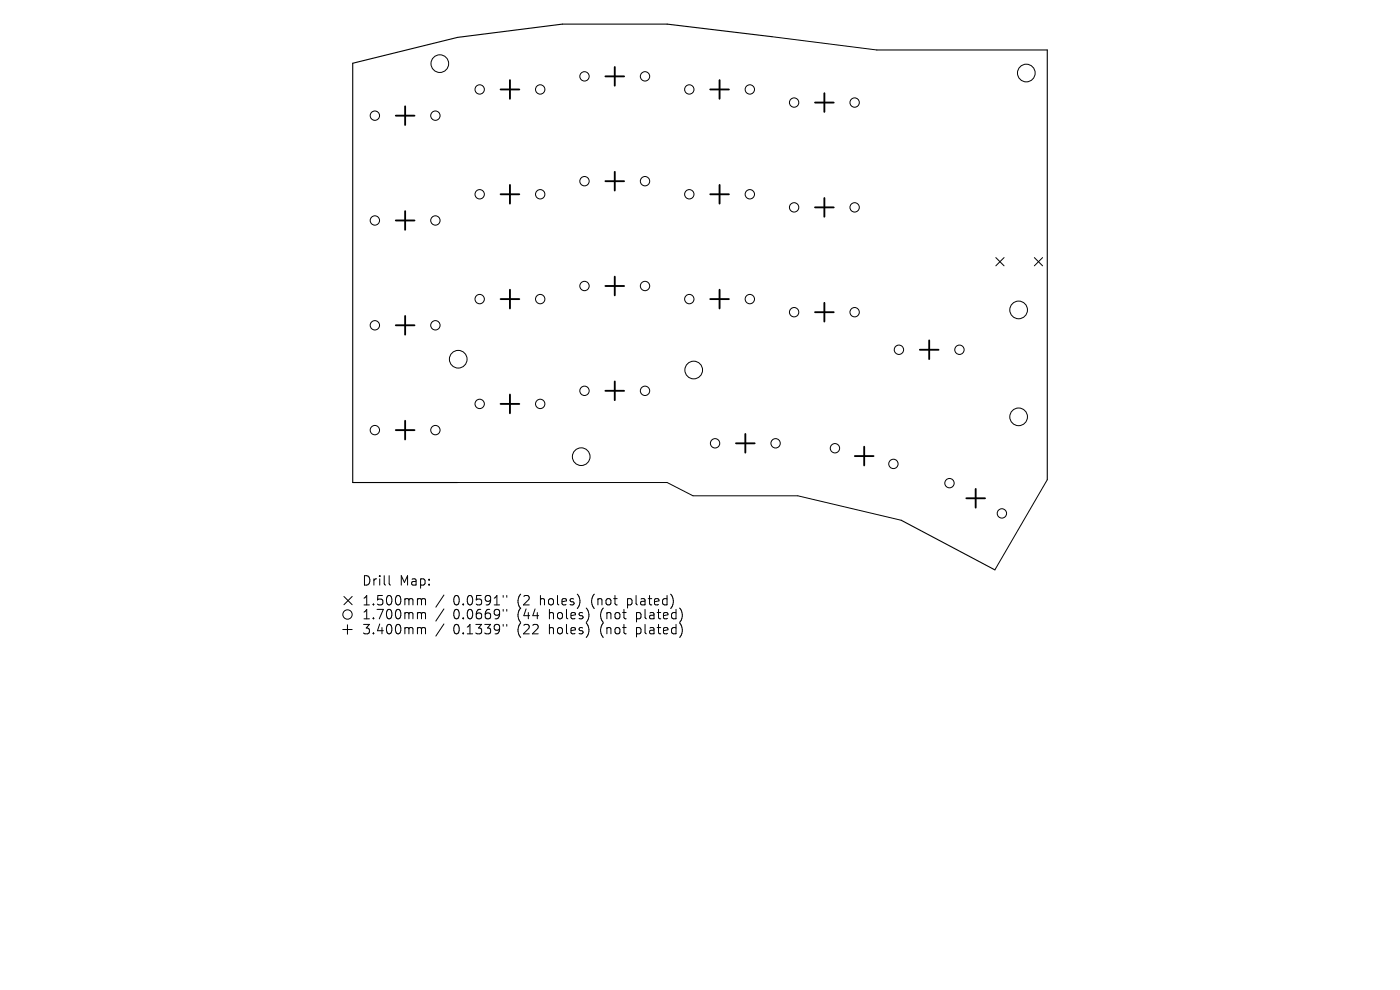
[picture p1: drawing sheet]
<svg xmlns="http://www.w3.org/2000/svg" width="297mm" height="210mm" viewBox="0 0 297 210" stroke-linecap="round" stroke-linejoin="round" font-family="sans-serif">
<defs><g id="words">
<g font-size="2.8">
<text x="76.7" y="124.5">Drill</text>
<text x="84.7" y="124.5">Map:</text>
<text x="76.7" y="128.7">1.500mm</text>
<text x="76.7" y="131.7">1.700mm</text>
<text x="96.2" y="128.7">0.0591&quot;</text>
<text x="96.2" y="131.7">0.0669&quot;</text>
<text x="109.9" y="128.7">(2</text>
<text x="109.9" y="131.7">(44</text>
<text x="114.8" y="128.7">holes)</text>
<text x="116.8" y="131.7">holes)</text>
<text x="125.9" y="128.7">(not</text>
<text x="127.8" y="131.7">(not</text>
<text x="133.7" y="128.7">plated)</text>
<text x="135.6" y="131.7">plated)</text>
<text x="76.7" y="134.8">3.400mm</text>
<text x="96.2" y="134.8">0.1339&quot;</text>
<text x="109.9" y="134.8">(22</text>
<text x="116.8" y="134.8">holes)</text>
<text x="127.8" y="134.8">(not</text>
<text x="135.6" y="134.8">plated)</text>
</g>
</g></defs>
<g fill="none" stroke="#000" stroke-width=".21">
<path d="M163.8 7.8l22.2 2.8M211.3 54.6l1.7 1.8M213 54.6l-1.7 1.8M219.4 54.6l1.8 1.8M221.2 54.6l-1.8 1.8M97.1 102.4h44.4l5.5 2.8h22.3l21.9 5.2M222.2 101.8l-11.1 19.1M72.7 133.5h2M73 126.5l1.7 1.8M73.7 132.5v2M74.7 126.5l-1.7 1.8M82.6 122.1v1.7l.2 .3"/>
<path d="M88.8 127l.5 .1 .1 .2M88.8 129.9l.5 .1 .1 .2M88.8 133.1l.5 .1 .1 .2M89.4 127.3l.3-.3 .5 .1 .1 1.2M89.4 127.3v1M89.4 130.2v1.1M89.4 133.4v1.1M89.4 130.2l.3-.3 .5 .1 .1 1.3M89.4 133.4l.3-.3 .5 .1 .1 1.3M94.2 126.2l-1.7 2.6M94.2 129.2l-1.7 2.5M94.2 132.4l-1.7 2.5"/>
<path d="M106.7 126.3v.4M106.7 129.3v.4M106.7 132.5v.3M107.5 126.3v.4M107.5 129.3v.4M107.5 132.5v.3"/>
<circle cx="93.3" cy="13.5" r="1.87"/>
<circle cx="101.8" cy="19" r=".99"/>
<circle cx="114.6" cy="19" r=".99"/>
<circle cx="124" cy="16.2" r=".99"/>
<circle cx="136.8" cy="16.2" r=".99"/>
<circle cx="146.2" cy="19" r=".99"/>
<circle cx="159.1" cy="19" r=".99"/>
<circle cx="217.7" cy="15.5" r="1.88"/>
<circle cx="79.5" cy="24.5" r=".99"/>
<circle cx="92.4" cy="24.5" r=".99"/>
<circle cx="124" cy="38.4" r=".99"/>
<circle cx="136.8" cy="38.4" r=".99"/>
<circle cx="168.5" cy="21.8" r=".99"/>
<circle cx="181.3" cy="21.8" r=".99"/>
<circle cx="79.5" cy="46.8" r=".99"/>
<circle cx="92.4" cy="46.8" r=".99"/>
<circle cx="101.8" cy="41.2" r=".99"/>
<circle cx="114.6" cy="41.2" r=".99"/>
<circle cx="146.2" cy="41.2" r=".99"/>
<circle cx="159.1" cy="41.2" r=".99"/>
<circle cx="168.5" cy="44" r=".99"/>
<circle cx="181.3" cy="44" r=".99"/>
<circle cx="79.5" cy="69" r=".99"/>
<circle cx="92.4" cy="69" r=".99"/>
<circle cx="97.2" cy="76.2" r="1.87"/>
<circle cx="101.8" cy="63.4" r=".99"/>
<circle cx="114.6" cy="63.4" r=".99"/>
<circle cx="124" cy="60.7" r=".99"/>
<circle cx="136.8" cy="60.7" r=".99"/>
<circle cx="146.2" cy="63.4" r=".99"/>
<circle cx="147.2" cy="78.5" r="1.87"/>
<circle cx="159.1" cy="63.4" r=".99"/>
<circle cx="168.5" cy="66.2" r=".99"/>
<circle cx="181.3" cy="66.2" r=".99"/>
<circle cx="190.7" cy="74.2" r=".99"/>
<circle cx="203.5" cy="74.2" r=".99"/>
<circle cx="216.1" cy="65.7" r="1.87"/>
<circle cx="79.5" cy="91.2" r=".99"/>
<circle cx="92.4" cy="91.2" r=".99"/>
<circle cx="101.8" cy="85.7" r=".99"/>
<circle cx="114.6" cy="85.7" r=".99"/>
<circle cx="123.3" cy="96.9" r="1.87"/>
<circle cx="124" cy="82.9" r=".99"/>
<circle cx="136.8" cy="82.9" r=".99"/>
<circle cx="151.7" cy="94" r=".99"/>
<circle cx="164.5" cy="94" r=".99"/>
<circle cx="177.1" cy="95.1" r=".99"/>
<circle cx="189.5" cy="98.4" r=".99"/>
<circle cx="216.1" cy="88.4" r="1.87"/>
<circle cx="201.4" cy="102.5" r=".99"/>
<circle cx="212.5" cy="108.9" r=".99"/>
<circle cx="73.7" cy="130.4" r=".99"/>
</g>
<path d="M163.8 7.8l-22.3-2.7h-22.2l-22.2 2.8-22.3 5.5v89h22.3M186 10.6h36.2v91.2M191.2 110.4l19.9 10.5" fill="none" stroke="#000" stroke-width=".23"/>
<g fill="none" stroke="#000" stroke-width=".4">
<path d="M106.2 19h4M108.2 17v4M128.4 16.2h4M130.4 14.2v4M150.7 19h3.9M152.7 17v4M174.9 19.8v3.9M84 24.5h3.9M85.9 22.6v3.9M108.2 39.2v4M128.4 38.4h4M130.4 36.5v3.9"/>
<path d="M152.7 39.2v4M172.9 21.8h4M84 46.8h3.9M85.9 44.8v4M106.2 41.2h4M130.4 58.7v4M150.7 41.2h3.9M172.9 44h4M174.9 42v4M84 69h3.9M85.9 67v4M106.2 63.4h4"/>
<path d="M108.2 61.5v3.9M128.4 60.7h4M150.7 63.4h3.9M152.7 61.5v3.9M172.9 66.2h4M174.9 64.2v4M195.1 74.2h4M197.1 72.2v4M84 91.2h3.9M85.9 89.3v3.9M106.2 85.7h4M108.2 83.7v4"/>
<path d="M128.4 82.9h4M130.4 80.9v4M156.1 94h4M158.1 92.1v3.9M181.3 96.7h4M183.3 94.8v3.9M205 105.7h4M207 103.7v4"/>
</g>
<use href="#words"/>
</svg>
